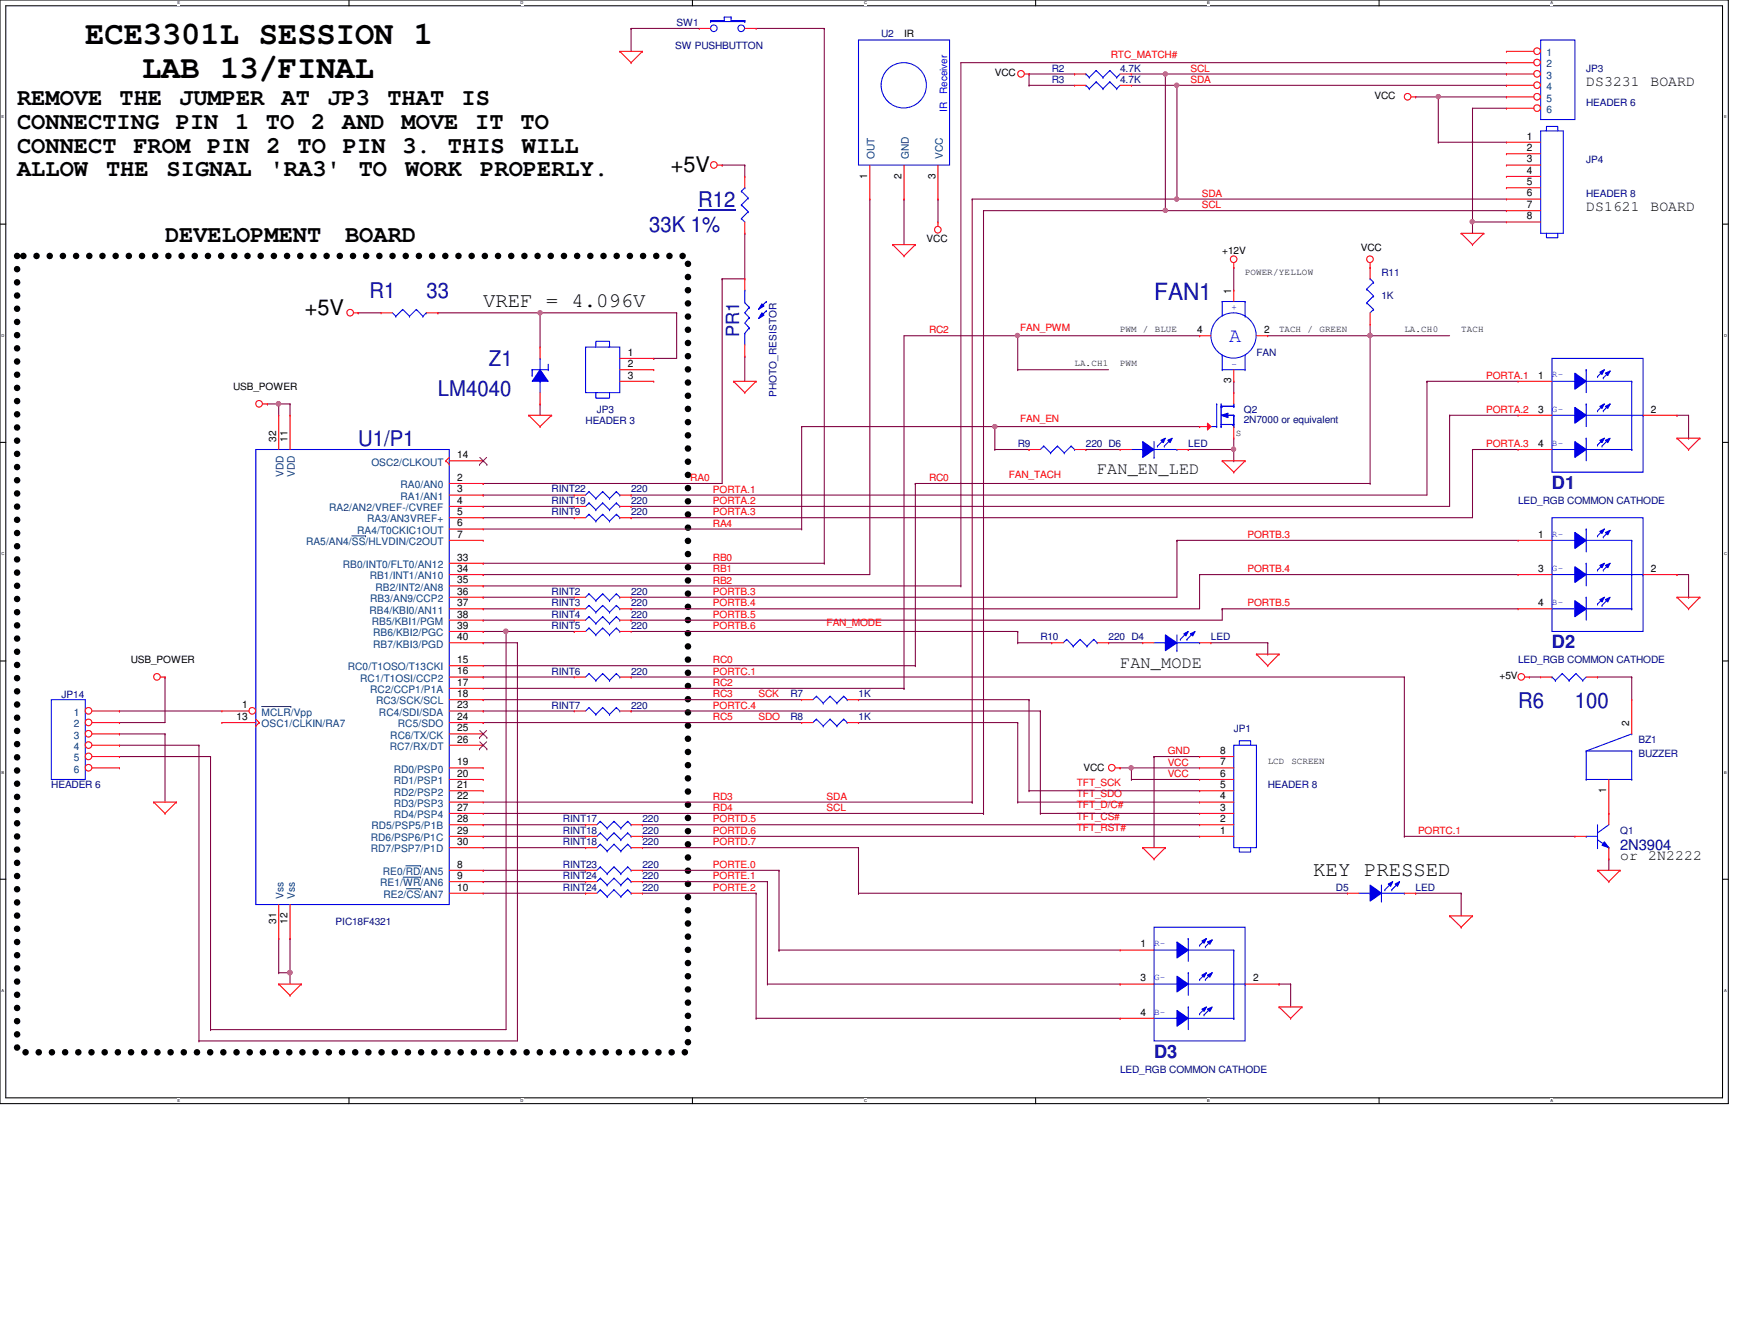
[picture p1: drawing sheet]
<svg xmlns="http://www.w3.org/2000/svg" width="279mm" height="216mm" viewBox="0 0 279 216" stroke-linecap="round" stroke-linejoin="round" font-family="sans-serif">
<defs><g id="words">
<g font-size="5.2">
<text x="13.7" y="7.1">ECE3301L SESSION 1</text>
<text x="22.9" y="12.6">LAB 13/FINAL</text>
</g>
<g font-size="3.8">
<text x="2.8" y="16.9">REMOVE</text>
<text x="19.2" y="16.9">THE</text>
<text x="28.8" y="16.9">JUMPER</text>
<text x="45.3" y="16.9">AT</text>
<text x="52.7" y="16.9">JP3</text>
<text x="62.3" y="16.9">THAT</text>
<text x="74.3" y="16.9">IS</text>
<text x="2.8" y="20.7">CONNECTING PIN 1 TO</text>
<text x="50" y="20.7">2</text>
<text x="55" y="20.7">AND</text>
<text x="64.6" y="20.7">MOVE</text>
<text x="76.5" y="20.7">IT</text>
<text x="83.7" y="20.7">TO</text>
<text x="2.8" y="24.6">CONNECT</text>
<text x="2.8" y="28.4">ALLOW</text>
<text x="17.1" y="28.4">THE</text>
<text x="21.5" y="24.6">FROM PIN</text>
<text x="26.8" y="28.4">SIGNAL</text>
<text x="42.9" y="24.6">2</text>
<text x="43.4" y="28.4">'RA3'</text>
<text x="47.9" y="24.6">TO</text>
<text x="55.2" y="24.6">PIN</text>
<text x="57.7" y="28.4">TO</text>
<text x="64.7" y="24.6">3.</text>
<text x="65.2" y="28.4">WORK</text>
<text x="72.1" y="24.6">THIS</text>
<text x="77.3" y="28.4">PROPERLY.</text>
<text x="83.9" y="24.6">WILL</text>
<text x="26.5" y="38.9">DEVELOPMENT</text>
<text x="55.5" y="38.9">BOARD</text>
</g>
<text font-size="3.8" fill="#000080" x="185.6" y="48.2">FAN1</text>
<g font-size="3.5">
<text x="107.9" y="27.6">+5V</text>
<text x="49" y="50.7">+5V</text>
</g>
<g font-size="3.5" fill="#000080">
<text x="112.3" y="33.3">R12</text>
<text x="104.4" y="37.3">33K 1%</text>
<text x="59.4" y="47.9">R1</text>
<text x="68.6" y="47.9">33</text>
<text x="78.7" y="58.9">Z1</text>
<text x="70.4" y="63.6">LM4040</text>
<text x="57.6" y="71.7">U1/P1</text>
<text x="244.2" y="113.7">R6</text>
<text x="253.3" y="113.7">100</text>
</g>
<g font-size="3.3">
<text x="77.7" y="49.3">VREF = 4.096V</text>
<text x="211.2" y="140.8">KEY PRESSED</text>
</g>
<text font-size="3.3" fill="#00f" x="197.7" y="55">A</text>
<g font-size="2.9" fill="#000080">
<text x="118.9" y="54.1" transform="rotate(-90 118.9 54.1)">PR1</text>
<text x="249.6" y="78.6">D1</text>
<text x="249.6" y="104.2">D2</text>
<text x="185.6" y="170.1">D3</text>
</g>
<g font-size="2.7">
<text x="176.5" y="76.2">FAN_EN_LED</text>
<text x="180.2" y="107.3">FAN_MODE</text>
</g>
<g font-size="2.4">
<text x="255.1" y="13.8">DS3231</text>
<text x="265.5" y="13.8">BOARD</text>
<text x="255.1" y="33.9">DS1621</text>
<text x="265.5" y="33.9">BOARD</text>
<text x="260.6" y="138.2">or</text>
<text x="265.1" y="138.2">2N2222</text>
</g>
<text font-size="2.4" fill="#000080" x="260.6" y="136.7">2N3904</text>
<g font-size="1.7" fill="#004080">
<text x="248.8" y="9">1</text>
<text x="248.8" y="10.8">2</text>
<text x="248.8" y="12.7">3</text>
<text x="248.8" y="14.5">4</text>
<text x="248.8" y="16.3">5</text>
<text x="248.8" y="18.2">6</text>
<text x="140.7" y="25.6" transform="rotate(-90 140.7 25.6)">OUT</text>
<text x="146.2" y="25.6" transform="rotate(-90 146.2 25.6)">GND</text>
<text x="151.6" y="25.6" transform="rotate(-90 151.6 25.6)">VCC</text>
<text x="45.6" y="76.7" transform="rotate(-90 45.6 76.7)">VDD</text>
<text x="47.4" y="76.7" transform="rotate(-90 47.4 76.7)">VDD</text>
<text x="59.7" y="74.8">OSC2/CLKOUT</text>
<text x="53" y="82.2">RA2/AN2/VREF-/CVREF</text>
<text x="59.1" y="84">RA3/AN3VREF+</text>
<text x="64.4" y="78.5">RA0/AN0</text>
<text x="64.4" y="80.3">RA1/AN1</text>
<text x="49.2" y="87.6">RA5/AN4/SS/HLVDIN/C2OUT</text>
<text x="57.4" y="85.8">RA4/T0CKIC1OUT</text>
<text x="55.2" y="91.3">RB0/INT0/FLT0/AN12</text>
<text x="59.5" y="93.1">RB1/INT1/AN10</text>
<text x="60.4" y="95">RB2/INT2/AN8</text>
<text x="59.4" y="98.6">RB4/KBI0/AN11</text>
<text x="59.6" y="96.8">RB3/AN9/CCP2</text>
<text x="59.8" y="100.5">RB5/KBI1/PGM</text>
<text x="56" y="107.8">RC0/T1OSO/T13CKI</text>
<text x="60" y="102.3">RB6/KBI2/PGC</text>
<text x="60" y="104.1">RB7/KBI3/PGD</text>
<text x="58" y="109.6">RC1/T1OSI/CCP2</text>
<text x="59.6" y="111.4">RC2/CCP1/P1A</text>
<text x="60.5" y="113.2">RC3/SCK/SCL</text>
<text x="11.9" y="115.1">1</text>
<text x="11.9" y="116.9">2</text>
<text x="11.9" y="118.7">3</text>
<text x="42.1" y="115.1">MCLR/Vpp</text>
<text x="42.1" y="116.9">OSC1/CLKIN/RA7</text>
<text x="61" y="115.1">RC4/SDI/SDA</text>
<text x="62.8" y="118.7">RC6/TX/CK</text>
<text x="64" y="116.9">RC5/SDO</text>
<text x="11.9" y="120.6">4</text>
<text x="11.9" y="122.4">5</text>
<text x="11.9" y="124.2">6</text>
<text x="62.7" y="120.6">RC7/RX/DT</text>
<text x="63.3" y="124.2">RD0/PSP0</text>
<text x="63.3" y="126.1">RD1/PSP1</text>
<text x="63.3" y="127.9">RD2/PSP2</text>
<text x="63.3" y="129.7">RD3/PSP3</text>
<text x="63.3" y="131.5">RD4/PSP4</text>
<text x="59.6" y="135.2">RD6/PSP6/P1C</text>
<text x="59.6" y="137">RD7/PSP7/P1D</text>
<text x="59.7" y="133.3">RD5/PSP5/P1B</text>
<text x="61.2" y="142.5">RE1/WR/AN6</text>
<text x="61.6" y="140.7">RE0/RD/AN5</text>
<text x="45.6" y="144.5" transform="rotate(-90 45.6 144.5)">Vss</text>
<text x="47.4" y="144.5" transform="rotate(-90 47.4 144.5)">Vss</text>
<text x="61.7" y="144.4">RE2/CS/AN7</text>
</g>
<g font-size="1.7">
<text x="245.6" y="22.4">1</text>
<text x="139.5" y="28.7" transform="rotate(-90 139.5 28.7)">1</text>
<text x="145" y="28.7" transform="rotate(-90 145 28.7)">2</text>
<text x="150.5" y="28.7" transform="rotate(-90 150.5 28.7)">3</text>
<text x="245.6" y="24.3">2</text>
<text x="245.6" y="26.1">3</text>
<text x="245.6" y="27.9">4</text>
<text x="245.6" y="29.8">5</text>
<text x="245.6" y="31.6">6</text>
<text x="245.6" y="33.4">7</text>
<text x="245.6" y="35.3">8</text>
<text x="198" y="47.2" transform="rotate(-90 198 47.2)">1</text>
<text x="192.6" y="53.6">4</text>
<text x="203.4" y="53.6">2</text>
<text x="101" y="57.2">1</text>
<text x="101" y="59">2</text>
<text x="101" y="60.9">3</text>
<text x="198" y="61.6" transform="rotate(-90 198 61.6)">3</text>
<text x="247.4" y="60.9">1</text>
<text x="44.4" y="71" transform="rotate(-90 44.4 71)">32</text>
<text x="46.2" y="71" transform="rotate(-90 46.2 71)">11</text>
<text x="247.4" y="66.3">3</text>
<text x="247.4" y="71.8">4</text>
<text x="265.6" y="66.3">2</text>
<text x="73.5" y="77.3">2</text>
<text x="73.5" y="73.7">14</text>
<text x="73.5" y="79.2">3</text>
<text x="73.5" y="81">4</text>
<text x="73.5" y="82.8">5</text>
<text x="73.5" y="84.6">6</text>
<text x="73.5" y="86.4">7</text>
<text x="247.4" y="86.4">1</text>
<text x="73.5" y="90.1">33</text>
<text x="73.5" y="91.9">34</text>
<text x="73.5" y="93.8">35</text>
<text x="73.5" y="95.6">36</text>
<text x="247.4" y="91.9">3</text>
<text x="265.6" y="91.9">2</text>
<text x="73.5" y="97.5">37</text>
<text x="73.5" y="99.3">38</text>
<text x="73.5" y="101.1">39</text>
<text x="247.4" y="97.5">4</text>
<text x="73.5" y="102.9">40</text>
<text x="73.5" y="106.6">15</text>
<text x="38.9" y="113.9">1</text>
<text x="73.5" y="113.9">23</text>
<text x="73.5" y="112.1">18</text>
<text x="73.5" y="110.2">17</text>
<text x="73.5" y="108.4">16</text>
<text x="38" y="115.7">13</text>
<text x="73.5" y="119.4">26</text>
<text x="73.5" y="117.6">25</text>
<text x="73.5" y="115.7">24</text>
<text x="262" y="116.7" transform="rotate(-90 262 116.7)">2</text>
<text x="73.5" y="123">19</text>
<text x="73.5" y="124.9">20</text>
<text x="196.3" y="124.9">6</text>
<text x="196.3" y="123">7</text>
<text x="196.3" y="121.2">8</text>
<text x="73.5" y="126.7">21</text>
<text x="73.5" y="128.5">22</text>
<text x="73.5" y="130.3">27</text>
<text x="196.3" y="130.3">3</text>
<text x="196.3" y="128.5">4</text>
<text x="196.3" y="126.7">5</text>
<text x="258.4" y="127.5" transform="rotate(-90 258.4 127.5)">1</text>
<text x="73.5" y="132.2">28</text>
<text x="73.5" y="134">29</text>
<text x="73.5" y="135.8">30</text>
<text x="196.3" y="134">1</text>
<text x="196.3" y="132.2">2</text>
<text x="73.5" y="139.5">8</text>
<text x="73.5" y="141.3">9</text>
<text x="73.5" y="143.2">10</text>
<text x="44.4" y="148.5" transform="rotate(-90 44.4 148.5)">31</text>
<text x="46.2" y="148.5" transform="rotate(-90 46.2 148.5)">12</text>
<text x="183.4" y="152.3">1</text>
<text x="183.4" y="157.8">3</text>
<text x="201.5" y="157.8">2</text>
<text x="183.4" y="163.3">4</text>
</g>
<g font-size="1.6" fill="#000080">
<text x="108.8" y="4.2">SW1</text>
<text x="108.6" y="7.9">SW PUSHBUTTON</text>
<text x="141.7" y="6">U2</text>
<text x="169.2" y="11.5">R2</text>
<text x="180.2" y="11.5">4.7K</text>
<text x="255.1" y="11.5">JP3</text>
<text x="169.2" y="13.3">R3</text>
<text x="180.2" y="13.3">4.7K</text>
<text x="255.1" y="17">HEADER 6</text>
<text x="255.1" y="26.2">JP4</text>
<text x="255.1" y="31.6">HEADER 8</text>
<text x="222.2" y="44.4">R11</text>
<text x="222.2" y="48.1">1K</text>
<text x="202.1" y="57.2">FAN</text>
<text x="124.9" y="63.8" transform="rotate(-90 124.9 63.8)">PHOTO_RESISTOR</text>
<text x="94.2" y="68.2">HEADER 3</text>
<text x="96" y="66.4">JP3</text>
<text x="163.7" y="71.9">R9</text>
<text x="174.7" y="71.9">220 D6</text>
<text x="191.1" y="71.9">LED</text>
<text x="200.1" y="66.4">Q2</text>
<text x="200.1" y="68">2N7000 or equivalent</text>
<text x="88.7" y="81">RINT19</text>
<text x="88.7" y="82.8">RINT9</text>
<text x="88.7" y="79.2">RINT22</text>
<text x="101.5" y="82.8">220</text>
<text x="101.5" y="81">220</text>
<text x="101.5" y="79.2">220</text>
<text x="244.2" y="81">LED_RGB COMMON CATHODE</text>
<text x="88.7" y="95.6">RINT2</text>
<text x="101.5" y="95.6">220</text>
<text x="88.7" y="99.3">RINT4</text>
<text x="88.7" y="97.5">RINT3</text>
<text x="88.7" y="101.1">RINT5</text>
<text x="101.5" y="99.3">220</text>
<text x="101.5" y="97.5">220</text>
<text x="101.5" y="101.1">220</text>
<text x="167.3" y="103">R10</text>
<text x="178.3" y="103">220 D4</text>
<text x="194.8" y="103">LED</text>
<text x="244.2" y="106.6">LED_RGB COMMON CATHODE</text>
<text x="9.9" y="112.3">JP14</text>
<text x="88.7" y="113.9">RINT7</text>
<text x="88.7" y="108.5">RINT6</text>
<text x="101.5" y="113.9">220</text>
<text x="101.5" y="108.5">220</text>
<text x="127.1" y="112.1">R7</text>
<text x="138.1" y="112.1">1K</text>
<text x="127.1" y="115.7">R8</text>
<text x="138.1" y="115.7">1K</text>
<text x="198.5" y="117.6">JP1</text>
<text x="263.6" y="119.4">BZ1</text>
<text x="263.6" y="121.6">BUZZER</text>
<text x="8.3" y="126.7">HEADER 6</text>
<text x="203.9" y="126.7">HEADER 8</text>
<text x="90.6" y="135.9">RINT18</text>
<text x="90.6" y="134">RINT18</text>
<text x="90.6" y="132.2">RINT17</text>
<text x="103.3" y="135.9">220</text>
<text x="103.3" y="134">220</text>
<text x="103.3" y="132.2">220</text>
<text x="260.6" y="134">Q1</text>
<text x="90.6" y="143.2">RINT24</text>
<text x="90.6" y="139.5">RINT23</text>
<text x="90.6" y="141.4">RINT24</text>
<text x="103.3" y="143.2">220</text>
<text x="103.3" y="139.5">220</text>
<text x="103.3" y="141.4">220</text>
<text x="214.9" y="143.2">D5</text>
<text x="227.7" y="143.2">LED</text>
<text x="54" y="148.7">PIC18F4321</text>
<text x="180.2" y="172.5">LED_RGB COMMON CATHODE</text>
</g>
<g font-size="1.6">
<text x="145.4" y="6">IR</text>
<text x="160" y="12.2">VCC</text>
<text x="221.1" y="15.9">VCC</text>
<text x="149.1" y="38.9">VCC</text>
<text x="196.6" y="40.8">+12V</text>
<text x="218.9" y="40.4">VCC</text>
<text x="37.5" y="62.7">USB_POWER</text>
<text x="21" y="106.6">USB_POWER</text>
<text x="241.2" y="109.2">+5V</text>
<text x="174.3" y="124">VCC</text>
</g>
<g font-size="1.6" fill="#f00">
<text x="178.7" y="9.3">RTC_MATCH#</text>
<text x="191.5" y="11.5">SCL</text>
<text x="191.5" y="13.3">SDA</text>
<text x="193.3" y="33.5">SCL</text>
<text x="193.3" y="31.6">SDA</text>
<text x="149.4" y="53.6">RC2</text>
<text x="164.1" y="53.2">FAN_PWM</text>
<text x="239.1" y="60.9">PORTA.1</text>
<text x="164.1" y="67.8">FAN_EN</text>
<text x="239.1" y="66.4">PORTA.2</text>
<text x="239.1" y="71.9">PORTA.3</text>
<text x="111" y="77.3">RA0</text>
<text x="149.4" y="77.3">RC0</text>
<text x="162.3" y="76.9">FAN_TACH</text>
<text x="114.7" y="82.8">PORTA.3</text>
<text x="114.7" y="81">PORTA.2</text>
<text x="114.7" y="79.2">PORTA.1</text>
<text x="114.7" y="84.7">RA4</text>
<text x="200.7" y="86.5">PORTB.3</text>
<text x="114.7" y="95.6">PORTB.3</text>
<text x="114.7" y="92">RB1</text>
<text x="114.7" y="90.2">RB0</text>
<text x="114.7" y="93.8">RB2</text>
<text x="200.7" y="92">PORTB.4</text>
<text x="114.7" y="99.3">PORTB.5</text>
<text x="114.7" y="97.5">PORTB.4</text>
<text x="114.7" y="101.1">PORTB.6</text>
<text x="133" y="100.7">FAN_MODE</text>
<text x="200.7" y="97.5">PORTB.5</text>
<text x="114.7" y="106.6">RC0</text>
<text x="114.7" y="113.9">PORTC.4</text>
<text x="114.7" y="108.5">PORTC.1</text>
<text x="114.7" y="110.3">RC2</text>
<text x="114.7" y="112.1">RC3</text>
<text x="122" y="112.1">SCK</text>
<text x="114.7" y="115.8">RC5</text>
<text x="122" y="115.8">SDO</text>
<text x="187.8" y="121.2">GND</text>
<text x="187.8" y="123.1">VCC</text>
<text x="187.8" y="124.9">VCC</text>
<text x="114.7" y="128.6">RD3</text>
<text x="114.7" y="130.4">RD4</text>
<text x="133" y="128.6">SDA</text>
<text x="133" y="130.4">SCL</text>
<text x="173.2" y="131.8">TFT_CS#</text>
<text x="173.2" y="128.1">TFT_SDO</text>
<text x="173.2" y="126.3">TFT_SCK</text>
<text x="173.2" y="130">TFT_D/C#</text>
<text x="114.7" y="132.2">PORTD.5</text>
<text x="114.7" y="134.1">PORTD.6</text>
<text x="114.7" y="135.9">PORTD.7</text>
<text x="173.2" y="133.6">TFT_RST#</text>
<text x="228.1" y="134.1">PORTC.1</text>
<text x="114.7" y="139.5">PORTE.0</text>
<text x="114.7" y="143.2">PORTE.2</text>
<text x="114.7" y="141.4">PORTE.1</text>
</g>
<g font-size="1.6" fill="#00f">
<text x="152.4" y="17.9" transform="rotate(-90 152.4 17.9)">IR</text>
<text x="152.4" y="15.1" transform="rotate(-90 152.4 15.1)">Receiver</text>
</g>
<g font-size="1.5">
<text x="200.3" y="44.2">POWER/YELLOW</text>
<text x="180.2" y="53.4">PWM / BLUE</text>
<text x="205.7" y="53.4">TACH /</text>
<text x="212.3" y="53.4">GREEN</text>
<text x="225.9" y="53.4">LA.CH0</text>
<text x="235" y="53.4">TACH</text>
<text x="172.8" y="58.8">LA.CH1</text>
<text x="180.2" y="58.8">PWM</text>
<text x="198.8" y="70">S</text>
<text x="203.9" y="122.9">LCD</text>
<text x="207.7" y="122.9">SCREEN</text>
</g>
<g font-size="1.5" fill="#00f">
<text x="198.1" y="49.9">+</text>
<text x="198.1" y="59.1">-</text>
<text x="249.6" y="60.7">R-</text>
<text x="249.6" y="66.2">G-</text>
<text x="249.6" y="71.7">B-</text>
<text x="249.6" y="86.3">R-</text>
<text x="249.6" y="91.8">G-</text>
<text x="249.6" y="97.2">B-</text>
<text x="185.6" y="152.1">R-</text>
<text x="185.6" y="157.6">G-</text>
<text x="185.6" y="163.1">B-</text>
</g>
<g font-size=".6">
<text x="28.5" y=".7">E</text>
<text x="83.7" y=".7">D</text>
<text x="139" y=".7">C</text>
<text x="194.2" y=".7">B</text>
<text x="249.4" y=".7">A</text>
<text x=".3" y="19">E</text>
<text x="277.3" y="19">E</text>
<text x=".3" y="54.1">D</text>
<text x="277.3" y="54.1">D</text>
<text x=".3" y="89.2">C</text>
<text x="277.3" y="89.2">C</text>
<text x=".3" y="124.4">B</text>
<text x="277.3" y="124.4">B</text>
<text x=".3" y="159.5">A</text>
<text x="277.3" y="159.5">A</text>
<text x="28.5" y="177.2">E</text>
<text x="83.7" y="177.2">D</text>
<text x="139" y="177.2">C</text>
<text x="194.2" y="177.2">B</text>
<text x="249.4" y="177.2">A</text>
</g>
</g></defs>
<path d="M0 0h278v177.4h-278zM.9 .9h276.2v175.6h-276.2z" fill="none" stroke="#000" stroke-width=".17"/>
<g fill="#fff">
<path d="M28.5 .1h.5v.7h-.5z"/>
<path d="M28.5 176.6h.5v.7h-.5z"/>
</g>
<path d="M56.1 0v.9M56.1 176.5v.9" fill="none" stroke="#000" stroke-width=".17"/>
<g fill="#fff">
<path d="M83.7 .1h.5v.7h-.5z"/>
<path d="M83.7 176.6h.5v.7h-.5z"/>
</g>
<path d="M111.4 0v.9M111.4 176.5v.9" fill="none" stroke="#000" stroke-width=".17"/>
<g fill="#fff">
<path d="M139 .1h.4v.7h-.4z"/>
<path d="M139 176.6h.4v.7h-.4z"/>
</g>
<path d="M166.6 0v.9M166.6 176.5v.9" fill="none" stroke="#000" stroke-width=".17"/>
<g fill="#fff">
<path d="M194.2 .1h.4v.7h-.4z"/>
<path d="M194.2 176.6h.4v.7h-.4z"/>
</g>
<path d="M221.8 0v.9M221.8 176.5v.9" fill="none" stroke="#000" stroke-width=".17"/>
<g fill="#fff">
<path d="M249.4 .1h.4v.7h-.4z"/>
<path d="M249.4 176.6h.4v.7h-.4z"/>
<path d="M.3 18.5h.4v.7h-.4z"/>
<path d="M277.3 18.5h.4v.7h-.4z"/>
<path d="M.3 53.6h.4v.7h-.4z"/>
<path d="M277.3 53.6h.5v.7h-.5z"/>
</g>
<path d="M0 36h.9M277.1 36h.9" fill="none" stroke="#000" stroke-width=".17"/>
<g fill="#fff">
<path d="M.3 88.6h.4v.8h-.4z"/>
<path d="M277.3 88.6h.5v.8h-.5z"/>
</g>
<path d="M0 71.1h.9M277.1 71.1h.9" fill="none" stroke="#000" stroke-width=".17"/>
<g fill="#fff">
<path d="M.3 123.8h.4v.7h-.4z"/>
<path d="M277.3 123.8h.4v.7h-.4z"/>
</g>
<path d="M0 106.3h.9M277.1 106.3h.9" fill="none" stroke="#000" stroke-width=".17"/>
<g fill="#fff">
<path d="M.3 158.9h.3v.7h-.3z"/>
<path d="M277.3 158.9h.4v.7h-.4z"/>
</g>
<path d="M0 141.4h.9M277.1 141.4h.9" fill="none" stroke="#000" stroke-width=".17"/>
<path d="M2.8 41.1h107.9v128.1h-107.9z" fill="none" stroke="#000" stroke-width="1.1" stroke-dasharray="0 2.1"/>
<path d="M145.4 54h18.3M163.7 54h.1M198.5 43h.1M198.5 43v3.7M203.9 54h16.5M220.4 54h.1" fill="none" stroke="#800040" stroke-width=".17"/>
<circle cx="220.4" cy="53.9" r=".36" fill="#f0f"/>
<circle cx="220.4" cy="53.9" r=".36" fill="none" stroke="#f0f" stroke-width=".17"/>
<path d="M236.9 35.7h.1M236.9 35.7v1.8M236.9 35.7h5.4M220.4 54h.1M220.4 52.2v1.8M128.9 68.6h31.1M160 68.6h.1M198.5 61.3h.1M198.5 61.3v1.8" fill="none" stroke="#800040" stroke-width=".17"/>
<circle cx="160" cy="68.6" r=".34" fill="#f0f"/>
<circle cx="160" cy="68.6" r=".34" fill="none" stroke="#f0f" stroke-width=".17"/>
<path d="M227.7 15.6h.1M227.7 15.6h3.7" fill="none" stroke="#800040" stroke-width=".17"/>
<circle cx="231.3" cy="15.5" r=".34" fill="#f0f"/>
<circle cx="231.3" cy="15.5" r=".34" fill="none" stroke="#f0f" stroke-width=".17"/>
<path d="M236.9 17.4v18.3M236.9 35.7h.1" fill="none" stroke="#800040" stroke-width=".17"/>
<circle cx="236.8" cy="35.6" r=".34" fill="#f0f"/>
<circle cx="236.8" cy="35.6" r=".34" fill="none" stroke="#f0f" stroke-width=".17"/>
<path d="M187.5 33.9h.1M187.5 33.9h54.8" fill="none" stroke="#800040" stroke-width=".17"/>
<circle cx="187.4" cy="33.8" r=".34" fill="#f0f"/>
<circle cx="187.4" cy="33.8" r=".34" fill="none" stroke="#f0f" stroke-width=".17"/>
<path d="M231.4 15.6h.1M231.4 15.6v7.3M236.9 17.4h.1M236.9 17.4h5.4M189.3 32h.1M189.3 32h53M231.4 22.9h.1M231.4 22.9h10.9" fill="none" stroke="#800040" stroke-width=".17"/>
<circle cx="189.3" cy="32" r=".34" fill="#f0f"/>
<circle cx="189.3" cy="32" r=".34" fill="none" stroke="#f0f" stroke-width=".17"/>
<g fill="none" stroke="#800040" stroke-width=".17">
<path d="M165.5 13.7h.1M165.5 11.9h.1M165.5 13.7h7.3M165.5 11.9h7.3M165.5 11.9v1.8M172.8 11.9h.1M182 13.7h7.3M182 11.9h60.3M187.5 11.9h.1M187.5 11.9v22M189.3 13.7h.1M189.3 13.7v18.3"/>
<path d="M231.4 15.6h10.9M242.3 15.6h.1M242.3 11.9h.1M156.4 32v96.9M158.2 33.9h.1M158.2 33.9h29.3M158.2 33.9v96.9M187.5 33.9h.1M189.3 32h.1M156.4 128.9h.1M158.2 130.8h.1"/>
</g>
<circle cx="187.4" cy="11.9" r=".34" fill="#f0f"/>
<circle cx="187.4" cy="11.9" r=".34" fill="none" stroke="#f0f" stroke-width=".17"/>
<path d="M189.3 13.7h53M242.3 13.7h.1M156.4 32h.1M156.4 32h32.9M77.7 128.9h78.7M156.4 128.9h.1" fill="none" stroke="#800040" stroke-width=".17"/>
<circle cx="189.3" cy="13.7" r=".34" fill="#f0f"/>
<circle cx="189.3" cy="13.7" r=".34" fill="none" stroke="#f0f" stroke-width=".17"/>
<g fill="none" stroke="#800040" stroke-width=".17">
<path d="M77.7 79.6h.1M77.7 79.6h14.7M101.5 79.6h.1M229.5 61.3h.1M229.5 61.3v18.3h-128M269.7 66.8h.1M269.7 66.8h1.9v3.6M271.6 70.4h.1M77.7 81.4h.1M77.7 81.4h14.7M101.5 83.2h.1M101.5 81.4h.1"/>
<path d="M101.5 83.2h135.4M101.5 81.4h131.7M193 92.4h.1M193 92.4h51.2M101.5 114.3h.1M101.5 114.3h65.8M225.9 108.8h.1M225.9 108.8v25.7M246 108.8h.1M246 108.8h1.8M257 108.8h.1M257 108.8h5.5"/>
<path d="M262.5 108.8h.1M262.5 108.8v3.7M77.7 130.8h80.5M103.3 132.6h.1M103.3 132.6h89.7M158.2 130.8h.1M180.2 123.4h.1M180.2 123.4h1.8M225.9 134.5h.1M225.9 134.5h27.4M258.8 138.1h.1M258.8 138.1v1.8"/>
</g>
<circle cx="181.9" cy="123.4" r=".34" fill="#f0f"/>
<circle cx="181.9" cy="123.4" r=".34" fill="none" stroke="#f0f" stroke-width=".17"/>
<g fill="none" stroke="#800040" stroke-width=".17">
<path d="M43 64.9h.1M43 64.9h1.8M233.2 66.8h.1M233.2 66.8h11M233.2 66.8v14.6M236.9 72.3h.1M236.9 72.3v10.9M236.9 72.3h7.3M101.5 99.7h.1M101.5 96h.1M101.5 99.7h95.1M189.3 86.9h.1"/>
<path d="M189.3 86.9h54.9M189.3 86.9v9.1h-87.8M77.7 112.5h.1M77.7 114.3h.1M77.7 116.2h.1M77.7 112.5h51.2M77.7 116.2h51.2M77.7 114.3h14.7M138.1 112.5h.1M138.1 116.2h.1M138.1 112.5h27.4M138.1 116.2h25.6"/>
<path d="M163.7 116.2h.1M163.7 116.2v12.7M165.5 112.5h.1M165.5 112.5v14.6M167.3 114.3h.1M167.3 114.3v16.5M77.7 132.6h.1M77.7 132.6h16.5M103.3 134.5h.1M103.3 134.5h89.7M163.7 128.9h.1M163.7 128.9h29.3"/>
<path d="M165.5 127.1h.1M165.5 127.1h27.5M167.3 130.8h.1M167.3 130.8h25.7M182 123.4h.1M182 125.3h.1M182 123.4v1.9M182 123.4h11M182 125.3h11M185.6 121.6h.1M185.6 121.6h7.4M185.6 121.6v14.7"/>
</g>
<circle cx="44.8" cy="64.9" r=".35" fill="#f0f"/>
<circle cx="44.8" cy="64.9" r=".35" fill="none" stroke="#f0f" stroke-width=".17"/>
<path d="M46.7 150.9h.1M46.7 150.9v5.5" fill="none" stroke="#800040" stroke-width=".17"/>
<circle cx="46.6" cy="156.4" r=".37" fill="#f0f"/>
<circle cx="46.6" cy="156.4" r=".37" fill="none" stroke="#f0f" stroke-width=".17"/>
<g fill="none" stroke="#800040" stroke-width=".17">
<path d="M57.6 50.3h.1M57.6 50.3h3.7M70.4 50.3h.1M70.4 50.3h38.4M86.9 50.3h.1M86.9 50.3v5.5M105.2 57.6h.1M108.8 50.3h.1M108.8 50.3v7.3h-3.6M44.8 64.9h.1M44.8 64.9h1.9M44.8 64.9v1.9"/>
<path d="M46.7 64.9h.1M46.7 64.9v1.9M86.9 64.9h.1M86.9 64.9v1.9M147.2 77.7h.1M147.2 77.7v29.3M147.2 77.7h73.2M77.7 92.4h.1M77.7 97.9h.1M77.7 96h.1M77.7 92.4h62.2M77.7 97.9h14.7"/>
<path d="M77.7 96h14.7M19.2 116.2h.1M19.2 119.8h.1M19.2 114.3h.1M19.2 118h.1M19.2 119.8h12.8M19.2 114.3h16.5M19.2 118h7.3M26.5 108.8h.1M26.5 118h.1M26.5 108.8v7.4h-7.3M26.5 118v10.9"/>
<path d="M32 119.8h.1M32 119.8v47.5M77.7 103.3h.1M77.7 108.8h.1M77.7 101.5h.1M77.7 103.3h5.5M77.7 107h69.5M77.7 108.8h14.7M77.7 101.5h3.7M83.2 103.3h.1M83.2 103.3v64h-51.2M147.2 107h.1"/>
<path d="M19.2 121.6h.1M19.2 121.6h14.7M33.9 121.6h.1M33.9 121.6v43.9M77.7 134.5h.1M77.7 134.5h16.5M44.8 156.4h.1M44.8 150.9h.1M44.8 156.4h1.9M44.8 150.9v5.5M46.7 156.4h.1M46.7 156.4v1.8"/>
<path d="M32 167.3h.1M33.9 165.5h.1M33.9 165.5h47.5"/>
</g>
<circle cx="86.9" cy="50.3" r=".34" fill="#f0f"/>
<circle cx="86.9" cy="50.3" r=".34" fill="none" stroke="#f0f" stroke-width=".17"/>
<path d="M198.5 72.3h.1M198.5 70.4v1.9M81.4 101.5h.1M81.4 101.5v64M101.5 108.8h.1M101.5 108.8h124.4" fill="none" stroke="#800040" stroke-width=".17"/>
<circle cx="81.3" cy="101.5" r=".35" fill="#f0f"/>
<circle cx="81.3" cy="101.5" r=".35" fill="none" stroke="#f0f" stroke-width=".17"/>
<path d="M145.4 54v56.7M128.9 68.6h.1M128.9 68.6v16.4M191.1 72.3h.1M191.1 72.3h7.4M77.7 99.7h.1M77.7 99.7h14.7M77.7 85h51.2M128.9 85h.1M77.7 110.7h67.7M145.4 110.7h.1" fill="none" stroke="#800040" stroke-width=".17"/>
<circle cx="198.4" cy="72.2" r=".34" fill="#f0f"/>
<circle cx="198.4" cy="72.2" r=".34" fill="none" stroke="#f0f" stroke-width=".17"/>
<g fill="none" stroke="#800040" stroke-width=".17">
<path d="M139.9 32h.1M139.9 32v60.4M145.4 32h.1M145.4 32v7.3M150.9 32h.1M150.9 32v3.7M163.7 59.4h.1M163.7 59.4h14.6M163.7 54h29.3M193 54h.1M160 72.3h.1M160 72.3h5.5"/>
<path d="M165.5 72.3h.1M174.7 72.3h.1M174.7 72.3h5.5M193 68.6h.1M193 68.6h-33v3.7M198.5 74.1h.1M198.5 72.3v1.8M229.5 61.3h.1M229.5 61.3h14.7M77.7 83.2h14.7M92.4 83.2h.1M101.5 97.9h.1"/>
<path d="M193 92.4h.1M193 92.4v5.5h-91.5M196.6 97.9h.1M196.6 97.9v1.8M196.6 97.9h47.6M269.7 92.4h.1M269.7 92.4h1.9v3.6M271.6 96h.1M77.7 139.9h.1M77.7 139.9h16.5M77.7 136.3h16.5M94.2 136.3h.1"/>
<path d="M103.3 139.9h22M103.3 136.3h34.8M125.3 139.9h.1M125.3 139.9v12.8M138.1 136.3h.1M138.1 136.3v7.3M77.7 141.7h.1M77.7 141.7h16.5M77.7 143.6h16.5M94.2 143.6h.1M103.3 141.7h20.1M103.3 143.6h18.3"/>
<path d="M121.6 143.6h.1M121.6 143.6v20.1M123.4 158.2h.1M123.4 141.7h.1M123.4 158.2h56.8M123.4 141.7v16.5M125.3 152.7h.1M125.3 152.7h54.9M138.1 143.6h.1M138.1 143.6h78.6M180.2 158.2h.1M205.7 158.2h.1"/>
<path d="M205.7 158.2h1.9M207.6 158.2h.1M207.6 158.2v3.7M227.7 143.6h.1M227.7 143.6h7.3M235 143.6h.1M235 143.6v3.6M121.6 163.7h.1M121.6 163.7h58.6M180.2 163.7h.1"/>
</g>
<circle cx="163.7" cy="53.9" r=".34" fill="#f0f"/>
<circle cx="163.7" cy="53.9" r=".34" fill="none" stroke="#f0f" stroke-width=".17"/>
<g fill="none" stroke="#800040" stroke-width=".17">
<path d="M101.5 4.6h.1M101.5 4.6h11M101.5 4.6v3.7M121.6 4.6h11M132.6 4.6h.1M132.6 4.6v86M242.3 10.1h.1M242.3 10.1h-87.7v84.1M116.2 26.5h.1M116.2 26.5h3.6M119.8 37.5h.1M119.8 26.5h.1"/>
<path d="M119.8 26.5v1.9M119.8 37.5v7.3h-3.6M116.2 44.8h.1M116.2 44.8v32.9h-38.5M119.8 57.3h.1M119.8 57.3v4M163.7 54h.1M163.7 54v5.4M220.4 54h.1M220.4 54h12.8M220.4 54v23.7M77.7 77.7h.1"/>
<path d="M220.4 77.7h.1M77.7 90.6h.1M77.7 94.2h.1M77.7 90.6h54.9M77.7 94.2h76.9M132.6 90.6h.1M154.6 94.2h.1M81.4 101.5h11M92.4 101.5h.1M101.5 101.5h62.2M163.7 103.3h.1M163.7 101.5h.1"/>
<path d="M163.7 101.5v1.8M163.7 103.3h5.5M169.2 103.3h.1M178.3 103.3h.1M178.3 103.3h5.5M194.8 103.3h9.1M203.9 103.3h.1M203.9 105.2h.1M203.9 103.3v1.9"/>
</g>
<g fill="none" stroke="#f00" stroke-width=".17">
<path d="M99.7 8.3h.1M99.7 8.3h3.6M99.7 8.3l1.8 1.8M101.5 10.1h.1M103.3 8.3h.1M103.3 8.3l-1.8 1.8M112.5 4.6h.1M112.5 4.6h1.8M119.8 4.6h1.8M121.6 4.6h.1M164.8 11.9h.7M165.5 11.9h.1"/>
<path d="M227 15.6h.7M227.7 15.6h.1M115.4 26.5h.8M116.2 26.5h.1M143.6 39.3h.1M143.6 39.3h3.6M143.6 39.3l1.8 1.8M147.2 39.3h.1M147.2 39.3l-1.8 1.8M150.9 35.7h.1M150.9 35.7v.7M235 37.5h.1"/>
<path d="M235 37.5h3.7M235 37.5l1.9 1.8M236.9 39.3h.1M238.7 37.5h.1M238.7 37.5l-1.8 1.8M56.9 50.3h.7M57.6 50.3h.1M61.3 50.3h.1M61.3 50.3h1.8M68.6 50.3h1.8M70.4 50.3h.1M145.4 41.1h.1"/>
<path d="M198.5 43h.1M198.5 42.2v.8M220.4 43h.1M220.4 42.2v.8M42.2 64.9h.8M43 64.9h.1M85 66.8h.1M85 66.8h3.7M85 66.8l1.9 1.8M86.9 68.6h.1M88.7 66.8h.1M88.7 66.8l-1.8 1.8"/>
<path d="M118 61.3h.1M118 61.3h3.6M118 61.3l1.8 1.8M119.8 63.1h.1M121.6 61.3h.1M121.6 61.3l-1.8 1.8M165.5 72.3h.1M165.5 72.3h1.8M172.8 72.3h1.9M174.7 72.3h.1M196.6 74.1h.1M196.6 74.1h3.7"/>
<path d="M196.6 74.1l1.9 1.8M198.5 75.9h.1M200.3 74.1h.1M200.3 74.1l-1.8 1.8M269.7 70.4h.1M269.7 70.4h3.7M269.7 70.4l1.9 1.9M271.6 72.3h.1M273.4 70.4h.1M273.4 70.4l-1.8 1.9M269.7 96h.1M269.7 96h3.7"/>
<path d="M269.7 96l1.9 1.9M271.6 97.9h.1M273.4 96h.1M273.4 96l-1.8 1.9M25.8 108.8h.7M26.5 108.8h.1M92.4 114.3h.1M92.4 114.3h1.8M99.7 114.3h1.8M101.5 114.3h.1M202.1 105.2h.1M202.1 105.2h3.6"/>
<path d="M202.1 105.2l1.8 1.8M203.9 107h.1M205.7 105.2h.1M205.7 105.2l-1.8 1.8M245.3 108.8h.7M246 108.8h.1M247.8 108.8h.1M247.8 108.8h1.8M255.1 108.8h1.9M257 108.8h.1M24.7 128.9h.1M24.7 128.9h3.7"/>
<path d="M24.7 128.9l1.8 1.9M26.5 130.8h.1M28.4 128.9h.1M28.4 128.9l-1.9 1.9M179.4 123.4h.8M180.2 123.4h.1M183.8 136.3h.1M183.8 136.3h3.7M183.8 136.3l1.8 1.8M185.6 138.1h.1M187.5 136.3h.1M187.5 136.3l-1.9 1.8"/>
<path d="M257 139.9h.1M257 139.9h3.6M257 139.9l1.8 1.8M260.6 139.9h.1M260.6 139.9l-1.8 1.8M44.8 158.2h.1M44.8 158.2h3.7M44.8 158.2l1.9 1.8M48.5 158.2h.1M48.5 158.2l-1.8 1.8M233.2 147.2h.1M233.2 147.2h3.7"/>
<path d="M233.2 147.2l1.8 1.9M235 149.1h.1M236.9 147.2h.1M236.9 147.2l-1.9 1.9M258.8 141.7h.1M46.7 160h.1M205.7 161.9h.1M205.7 161.9h3.7M205.7 161.9l1.9 1.8M207.6 163.7h.1M209.4 161.9h.1M209.4 161.9l-1.8 1.8"/>
<circle cx="164.2" cy="11.9" r=".54"/>
<circle cx="226.4" cy="15.6" r=".54"/>
<circle cx="114.8" cy="26.5" r=".54"/>
<circle cx="150.8" cy="36.9" r=".54"/>
<circle cx="56.3" cy="50.3" r=".54"/>
<circle cx="198.4" cy="41.7" r=".54"/>
<circle cx="220.4" cy="41.7" r=".54"/>
<circle cx="41.7" cy="64.9" r=".54"/>
<circle cx="25.2" cy="108.8" r=".54"/>
<circle cx="244.7" cy="108.8" r=".54"/>
<circle cx="178.8" cy="123.4" r=".54"/>
</g>
<g fill="none" stroke="#00f" stroke-width=".17">
<path d="M114.3 3.5h.1M114.3 3.3h.1M114.3 3.5h5.5M114.3 3.3v.2M114.3 3.3h2.2M116.5 3.3h.1M116.5 2.8h.1M116.5 2.8v.5M116.5 2.8h1.1M117.6 2.8h.1M117.6 3.3h.1M117.6 3.3h2.2"/>
<path d="M117.6 2.8v.5M119.8 3.3h.1M119.8 3.5h.1M119.8 3.3v.2M63.1 50.3l.6 .5M63.7 50.8h.1M64.8 49.7h.1M64.8 49.7l-1.1 1.1M64.8 49.7l1.1 1.1M65.9 50.8h.1M67 49.7h.1M67 49.7l-1.1 1.1"/>
<path d="M67 49.7l1 1.1M68 50.8h.1M68.6 50.3h.1M68.6 50.3l-.6 .5M167.9 71.7h.1M167.9 71.7l-.6 .6M167.9 71.7l1.1 1.1M169 72.8h.1M170.1 71.7h.1M170.1 71.7l-1.1 1.1M170.1 71.7l1.1 1.1M171.2 72.8h.1"/>
<path d="M172.3 71.7h.1M172.3 71.7l-1.1 1.1M172.3 71.7l.5 .6M172.8 72.3h.1M94.7 113.7h.1M94.7 113.7l-.5 .6M94.7 113.7l1.1 1.2M95.8 114.9h.1M96.9 113.7h.1M96.9 113.7l-1.1 1.2M96.9 113.7l1.1 1.2M98 114.9h.1"/>
<path d="M99.1 113.7h.1M99.1 113.7l-1.1 1.2M99.1 113.7l.6 .6M99.7 114.3h.1M249.6 108.8h.1M249.6 108.8l.6 .6M250.2 109.4h.1M251.3 108.3h.1M251.3 108.3l1.1 1.1M251.3 108.3l-1.1 1.1M252.4 109.4h.1M253.5 108.3h.1"/>
<path d="M253.5 108.3l1.1 1.1M253.5 108.3l-1.1 1.1M254.6 109.4h.1M255.1 108.8l-.5 .6"/>
<circle cx="114.8" cy="4.5" r=".54"/>
<circle cx="119.2" cy="4.5" r=".54"/>
</g>
<path d="M253.3 85.6l1.8 1.3-1.8 1.3z" fill-rule="evenodd" fill="#00f"/>
<path d="M253.3 85.6l1.8 1.3-1.8 1.3z" fill="none" stroke="#00f" stroke-width=".17"/>
<path d="M257.3 85.4l.8-.4-.4 .8z" fill-rule="evenodd" fill="#00f"/>
<path d="M257 86.1h.1M257.3 85.4l.8-.4-.4 .8zM258.1 85l-1.1 1.1" fill="none" stroke="#00f" stroke-width=".17"/>
<path d="M258.2 85.6l.8-.3-.4 .7z" fill-rule="evenodd" fill="#00f"/>
<path d="M249.6 86.9h12.9M255.1 85h.1M255.1 85v3.7M257 97.1h.1M258.1 96l-1.1 1.1M258.2 85.6l.8-.3-.4 .7zM262.5 86.9h.1" fill="none" stroke="#00f" stroke-width=".17"/>
<path d="M253.3 91.1l1.8 1.3-1.8 1.2z" fill-rule="evenodd" fill="#00f"/>
<path d="M253.3 91.1l1.8 1.3-1.8 1.2z" fill="none" stroke="#00f" stroke-width=".17"/>
<path d="M253.3 96.6l1.8 1.3-1.8 1.2z" fill-rule="evenodd" fill="#00f"/>
<path d="M249.6 92.4h12.9M249.6 97.9h12.9M253.3 96.6l1.8 1.3-1.8 1.2zM257.7 97.3h.1M257.9 91.7h.1M258.8 96.2l-1.1 1.1M259 90.6l-1.1 1.1M262.5 92.4h.1M262.5 97.9h.1" fill="none" stroke="#00f" stroke-width=".17"/>
<path d="M257.3 90.9l.8-.3-.4 .7z" fill-rule="evenodd" fill="#00f"/>
<path d="M257.3 90.9l.8-.3-.4 .7z" fill="none" stroke="#00f" stroke-width=".17"/>
<path d="M258.2 90.9l.8-.3-.4 .7z" fill-rule="evenodd" fill="#00f"/>
<path d="M258.2 90.9l.8-.3-.4 .7z" fill="none" stroke="#00f" stroke-width=".17"/>
<path d="M257.3 96.4l.8-.4-.4 .8z" fill-rule="evenodd" fill="#00f"/>
<path d="M257.3 96.4l.8-.4-.4 .8z" fill="none" stroke="#00f" stroke-width=".17"/>
<path d="M258.2 96.4l.8-.4-.4 .8z" fill-rule="evenodd" fill="#00f"/>
<g fill="none" stroke="#00f" stroke-width=".17">
<path d="M249.6 83.2h14.7v18.3h-14.7zM255.1 90.6h.1M255.1 96h.1M255.1 90.6v3.6M255.1 96v3.7M257 91.7h.1M257.9 86.3h.1M258.1 90.6l-1.1 1.1M258.2 96.4l.8-.4-.4 .8zM259 85.3l-1.1 1M262.5 97.9h.1M262.5 86.9v11"/>
<path d="M262.5 92.4h1.8M264.3 92.4h.1M96.6 135.7h.1M96.6 135.7l-.6 .6M96.6 135.7l1.1 1.1M97.7 136.8h.1M98.8 135.7h.1M98.8 135.7l-1.1 1.1M98.8 135.7l1.1 1.1M99.9 136.8h.1M101 135.7h.1M101 135.7l-1.1 1.1"/>
<path d="M101 135.7l.5 .6M101.5 136.3h.1"/>
</g>
<path d="M244.2 86.9h.1M244.2 92.4h.1M244.2 97.9h.1M244.2 86.9h5.4M244.2 92.4h5.4M244.2 97.9h5.4M264.3 92.4h5.4M269.7 92.4h.1M94.2 136.3h.1M94.2 136.3h1.8M101.5 136.3h1.8M103.3 136.3h.1" fill="none" stroke="#f00" stroke-width=".17"/>
<path d="M189.3 151.4l1.8 1.3-1.8 1.3z" fill-rule="evenodd" fill="#00f"/>
<path d="M189.3 151.4l1.8 1.3-1.8 1.3z" fill="none" stroke="#00f" stroke-width=".17"/>
<path d="M193.3 151.3l.8-.4-.4 .7z" fill-rule="evenodd" fill="#00f"/>
<path d="M193 152h.1M193.3 151.3l.8-.4-.4 .7zM194.1 150.9l-1.1 1.1" fill="none" stroke="#00f" stroke-width=".17"/>
<path d="M194.2 151.4l.8-.3-.4 .7z" fill-rule="evenodd" fill="#00f"/>
<path d="M185.6 152.7h12.9M191.1 150.9h.1M191.1 150.9v3.7M194.2 151.4l.8-.3-.4 .7zM198.5 152.7h.1M193 163h.1M194.1 161.9l-1.1 1.1" fill="none" stroke="#00f" stroke-width=".17"/>
<path d="M189.3 156.9l1.8 1.3-1.8 1.3z" fill-rule="evenodd" fill="#00f"/>
<path d="M189.3 156.9l1.8 1.3-1.8 1.3z" fill="none" stroke="#00f" stroke-width=".17"/>
<path d="M189.3 162.4l1.8 1.3-1.8 1.3z" fill-rule="evenodd" fill="#00f"/>
<path d="M185.6 158.2h12.9M193.9 157.5h.1M195 156.4l-1.1 1.1M198.5 158.2h.1M185.6 163.7h12.9M189.3 162.4l1.8 1.3-1.8 1.3zM193.7 163.2h.1M194.8 162.1l-1.1 1.1M198.5 163.7h.1" fill="none" stroke="#00f" stroke-width=".17"/>
<path d="M193.3 156.8l.8-.4-.4 .7z" fill-rule="evenodd" fill="#00f"/>
<path d="M193.3 156.8l.8-.4-.4 .7z" fill="none" stroke="#00f" stroke-width=".17"/>
<path d="M194.2 156.8l.8-.4-.4 .7z" fill-rule="evenodd" fill="#00f"/>
<path d="M194.2 156.8l.8-.4-.4 .7z" fill="none" stroke="#00f" stroke-width=".17"/>
<path d="M193.3 162.2l.8-.3-.4 .7z" fill-rule="evenodd" fill="#00f"/>
<path d="M193.3 162.2l.8-.3-.4 .7z" fill="none" stroke="#00f" stroke-width=".17"/>
<path d="M194.2 162.2l.8-.3-.4 .7z" fill-rule="evenodd" fill="#00f"/>
<g fill="none" stroke="#00f" stroke-width=".17">
<path d="M247.8 21h3.7v16.5h-3.7zM248.8 21v-.7h1.8v.7M248.8 37.5v.7h1.8v-.7M8.3 112.5h5.4v12.8h-5.4zM185.6 149.1h14.7v18.2h-14.7zM191.1 156.4h.1M191.1 156.4v3.6M193 157.5h.1M193.9 152.2h.1M194.1 156.4l-1.1 1.1M195 151.1l-1.1 1.1M198.5 152.7v11"/>
<path d="M198.5 158.2h1.8M200.3 158.2h.1M191.1 161.9h.1M191.1 161.9v3.6M194.2 162.2l.8-.3-.4 .7zM198.5 163.7h.1"/>
</g>
<g fill="none" stroke="#f00" stroke-width=".17">
<path d="M242.3 22.9h.1M242.3 24.7h.1M242.3 26.5h.1M242.3 28.4h.1M242.3 30.2h.1M242.3 32h.1M242.3 33.9h.1M242.3 35.7h.1M242.3 22.9h5.5M242.3 24.7h5.5M242.3 26.5h5.5M242.3 28.4h5.5"/>
<path d="M242.3 30.2h5.5M242.3 32h5.5M242.3 33.9h5.5M242.3 35.7h5.5M180.2 152.7h.1M180.2 158.2h.1M180.2 152.7h5.4M180.2 158.2h5.4M200.3 158.2h5.4M205.7 158.2h.1M180.2 163.7h.1M180.2 163.7h5.4"/>
</g>
<circle cx="14.2" cy="114.3" r=".54" fill="#fff"/>
<g fill="none" stroke="#f00" stroke-width=".17">
<path d="M14.8 114.3h4.4M19.2 114.3h.1"/>
<circle cx="14.2" cy="114.3" r=".54"/>
</g>
<circle cx="14.2" cy="116.1" r=".54" fill="#fff"/>
<g fill="none" stroke="#f00" stroke-width=".17">
<path d="M14.8 116.2h4.4M19.2 116.2h.1"/>
<circle cx="14.2" cy="116.1" r=".54"/>
</g>
<circle cx="14.2" cy="118" r=".54" fill="#fff"/>
<g fill="none" stroke="#f00" stroke-width=".17">
<path d="M14.8 118h4.4M19.2 118h.1"/>
<circle cx="14.2" cy="118" r=".54"/>
</g>
<circle cx="14.2" cy="119.8" r=".54" fill="#fff"/>
<g fill="none" stroke="#f00" stroke-width=".17">
<path d="M14.8 119.8h4.4M19.2 119.8h.1"/>
<circle cx="14.2" cy="119.8" r=".54"/>
</g>
<circle cx="14.2" cy="121.6" r=".54" fill="#fff"/>
<g fill="none" stroke="#f00" stroke-width=".17">
<path d="M14.8 121.6h4.4M19.2 121.6h.1"/>
<circle cx="14.2" cy="121.6" r=".54"/>
</g>
<circle cx="14.2" cy="123.4" r=".54" fill="#fff"/>
<g fill="none" stroke="#f00" stroke-width=".17">
<path d="M92.4 99.7h.1M92.4 99.7h1.8M99.7 99.7h1.8M101.5 99.7h.1M14.8 123.4h4.4M19.2 123.4h.1"/>
<circle cx="14.2" cy="123.4" r=".54"/>
</g>
<g fill="none" stroke="#00f" stroke-width=".17">
<path d="M182 72.3h1.8M183.8 72.3h.1M185.6 73.5h.1M185.6 71v2.5M185.6 72.3h3.7M189.3 72.3h.1M94.7 99.1h.1M94.7 99.1l-.5 .6M94.7 99.1l1.1 1.1M96.9 99.1h.1M96.9 99.1l-1.1 1.1M96.9 99.1l1.1 1.1"/>
<path d="M99.1 99.1h.1M99.1 99.1l-1.1 1.1M99.1 99.1l.6 .6M99.7 99.7h.1M95.8 100.2h.1M98 100.2h.1"/>
</g>
<path d="M183.8 71l1.8 1.3-1.8 1.2z" fill-rule="evenodd" fill="#00f"/>
<path d="M183.8 71l1.8 1.3-1.8 1.2z" fill="none" stroke="#00f" stroke-width=".17"/>
<path d="M187.8 70.8l.8-.4-.4 .8z" fill-rule="evenodd" fill="#00f"/>
<path d="M187.8 70.8l.8-.4-.4 .8z" fill="none" stroke="#00f" stroke-width=".17"/>
<path d="M186.7 70.8l.8-.4-.4 .8z" fill-rule="evenodd" fill="#00f"/>
<g fill="none" stroke="#00f" stroke-width=".17">
<path d="M247.8 6.4h5.5v12.8h-5.5zM186.2 71.7h.1M186.7 70.8l.8-.4-.4 .8zM187.3 71.7h.1M187.3 70.6l-1.1 1.1M188.4 70.6l-1.1 1.1M96.6 143h.1M96.6 143l-.6 .6M96.6 143l1.1 1.1M97.7 144.1h.1M98.8 143h.1M98.8 143l-1.1 1.1"/>
<path d="M98.8 143l1.1 1.1M99.9 144.1h.1M101 143h.1M101 143l-1.1 1.1M101 143l.5 .6M101.5 143.6h.1"/>
</g>
<path d="M180.2 72.3h.1M180.2 72.3h1.8M189.3 72.3h1.8M191.1 72.3h.1M94.2 143.6h.1M94.2 143.6h1.8M101.5 143.6h1.8M103.3 143.6h.1" fill="none" stroke="#f00" stroke-width=".17"/>
<circle cx="247.2" cy="8.2" r=".54" fill="#fff"/>
<g fill="none" stroke="#f00" stroke-width=".17">
<path d="M242.3 8.3h.1M242.3 8.3h4.4"/>
<circle cx="247.2" cy="8.2" r=".54"/>
</g>
<circle cx="247.2" cy="10" r=".54" fill="#fff"/>
<g fill="none" stroke="#f00" stroke-width=".17">
<path d="M242.3 10.1h.1M242.3 10.1h4.4"/>
<circle cx="247.2" cy="10" r=".54"/>
</g>
<circle cx="247.2" cy="11.9" r=".54" fill="#fff"/>
<g fill="none" stroke="#f00" stroke-width=".17">
<path d="M242.3 11.9h.1M242.3 11.9h4.4"/>
<circle cx="247.2" cy="11.9" r=".54"/>
</g>
<circle cx="247.2" cy="13.7" r=".54" fill="#fff"/>
<g fill="none" stroke="#f00" stroke-width=".17">
<path d="M242.3 13.7h.1M242.3 13.7h4.4"/>
<circle cx="247.2" cy="13.7" r=".54"/>
</g>
<circle cx="247.2" cy="15.6" r=".54" fill="#fff"/>
<g fill="none" stroke="#f00" stroke-width=".17">
<path d="M242.3 15.6h.1M242.3 15.6h4.4"/>
<circle cx="247.2" cy="15.6" r=".54"/>
</g>
<circle cx="247.2" cy="17.4" r=".54" fill="#fff"/>
<g fill="none" stroke="#f00" stroke-width=".17">
<path d="M242.3 17.4h.1M242.3 17.4h4.4M92.4 81.4h.1M92.4 97.9h.1M92.4 81.4h1.8M92.4 97.9h1.8M99.7 81.4h1.8M99.7 97.9h1.8M101.5 81.4h.1M101.5 97.9h.1M128.9 112.5h.1M128.9 112.5h1.9"/>
<path d="M136.3 112.5h1.8M138.1 112.5h.1"/>
<circle cx="247.2" cy="17.4" r=".54"/>
</g>
<g fill="none" stroke="#00f" stroke-width=".17">
<path d="M94.7 80.9h.1M94.7 97.3h.1M94.7 80.9l-.5 .5M94.7 80.9l1.1 1.1M94.7 97.3l-.5 .6M94.7 97.3l1.1 1.1M95.8 82h.1M95.8 98.4h.1M96.9 80.9h.1M96.9 97.3h.1M96.9 80.9l-1.1 1.1M96.9 80.9l1.1 1.1"/>
<path d="M96.9 97.3l-1.1 1.1M96.9 97.3l1.1 1.1M98 82h.1M98 98.4h.1M99.1 80.9h.1M99.1 97.3h.1M99.1 80.9l-1.1 1.1M99.1 80.9l.6 .5M99.1 97.3l-1.1 1.1M99.1 97.3l.6 .6M99.7 81.4h.1M99.7 97.9h.1"/>
<path d="M131.3 111.9h.1M131.3 111.9l-.5 .6M131.3 111.9l1.1 1.1M132.4 113h.1M133.5 111.9h.1M133.5 111.9l-1.1 1.1M133.5 111.9l1.1 1.1M134.6 113h.1M135.7 111.9h.1M135.7 111.9l-1.1 1.1M135.7 111.9l.6 .6M136.3 112.5h.1"/>
</g>
<path d="M253.3 60l1.8 1.3-1.8 1.3z" fill-rule="evenodd" fill="#00f"/>
<path d="M253.3 60l1.8 1.3-1.8 1.3z" fill="none" stroke="#00f" stroke-width=".17"/>
<path d="M257.3 59.8l.8-.4-.4 .8z" fill-rule="evenodd" fill="#00f"/>
<path d="M257.3 59.8l.8-.4-.4 .8zM258.1 59.4l-1.1 1.1M257 60.5h.1" fill="none" stroke="#00f" stroke-width=".17"/>
<path d="M258.2 60l.8-.4-.4 .8z" fill-rule="evenodd" fill="#00f"/>
<path d="M255.1 59.4h.1M255.1 59.4v3.7M258.2 60l.8-.4-.4 .8zM249.6 61.3h12.9M257 71.5h.1M258.1 70.4l-1.1 1.1M262.5 61.3h.1" fill="none" stroke="#00f" stroke-width=".17"/>
<path d="M253.3 65.5l1.8 1.3-1.8 1.2z" fill-rule="evenodd" fill="#00f"/>
<path d="M253.3 65.5l1.8 1.3-1.8 1.2z" fill="none" stroke="#00f" stroke-width=".17"/>
<path d="M253.3 71l1.8 1.3-1.8 1.2z" fill-rule="evenodd" fill="#00f"/>
<path d="M249.6 66.8h12.9M249.6 72.3h12.9M253.3 71l1.8 1.3-1.8 1.2zM257.7 71.7h.1M257.9 66h.1M258.8 70.6l-1.1 1.1M259 64.9l-1.1 1.1M262.5 66.8h.1M262.5 72.3h.1" fill="none" stroke="#00f" stroke-width=".17"/>
<path d="M257.3 65.3l.8-.4-.4 .8z" fill-rule="evenodd" fill="#00f"/>
<path d="M257.3 65.3l.8-.4-.4 .8z" fill="none" stroke="#00f" stroke-width=".17"/>
<path d="M258.2 65.3l.8-.4-.4 .8z" fill-rule="evenodd" fill="#00f"/>
<path d="M258.2 65.3l.8-.4-.4 .8z" fill="none" stroke="#00f" stroke-width=".17"/>
<path d="M257.3 70.8l.8-.4-.4 .8z" fill-rule="evenodd" fill="#00f"/>
<path d="M257.3 70.8l.8-.4-.4 .8z" fill="none" stroke="#00f" stroke-width=".17"/>
<path d="M258.2 70.8l.8-.4-.4 .8z" fill-rule="evenodd" fill="#00f"/>
<g fill="none" stroke="#00f" stroke-width=".17">
<path d="M249.6 57.6h14.7v18.3h-14.7zM259 59.6l-1.1 1.1M41.1 72.3h31.2v73.1h-31.2zM255.1 64.9h.1M255.1 70.4h.1M255.1 64.9v3.7M255.1 70.4v3.7M257 66h.1M257.9 60.7h.1M258.1 64.9l-1.1 1.1M258.2 70.8l.8-.4-.4 .8zM262.5 72.3h.1"/>
<path d="M262.5 61.3v11M262.5 66.8h1.8M264.3 66.8h.1M94.7 82.7h.1M94.7 95.5h.1M94.7 82.7l-.5 .5M94.7 82.7l1.1 1.1M94.7 95.5l-.5 .5M94.7 95.5l1.1 1.1M95.8 83.8h.1M95.8 96.6h.1M96.9 82.7h.1"/>
<path d="M96.9 95.5h.1M96.9 82.7l-1.1 1.1M96.9 82.7l1.1 1.1M96.9 95.5l-1.1 1.1M96.9 95.5l1.1 1.1M98 83.8h.1M98 96.6h.1M99.1 82.7h.1M99.1 95.5h.1M99.1 82.7l-1.1 1.1M99.1 82.7l.6 .5M99.1 95.5l-1.1 1.1"/>
<path d="M99.1 95.5l.6 .5M99.7 83.2h.1M99.7 96h.1M96.6 133.9h.1M96.6 133.9l-.6 .6M96.6 133.9l1.1 1.1M97.7 135h.1M98.8 133.9h.1M98.8 133.9l-1.1 1.1M98.8 133.9l1.1 1.1M99.9 135h.1M101 133.9h.1"/>
<path d="M101 133.9l-1.1 1.1M101 133.9l.5 .6M101.5 134.5h.1"/>
</g>
<g fill="none" stroke="#f00" stroke-width=".17">
<path d="M244.2 61.3h.1M244.2 66.8h.1M244.2 72.3h.1M244.2 61.3h5.4M244.2 66.8h5.4M244.2 72.3h5.4M264.3 66.8h5.4M269.7 66.8h.1M92.4 83.2h.1M92.4 96h.1M92.4 83.2h1.8M92.4 96h1.8"/>
<path d="M99.7 83.2h1.8M99.7 96h1.8M101.5 83.2h.1M101.5 96h.1M94.2 134.5h.1M94.2 134.5h1.8M101.5 134.5h1.8M103.3 134.5h.1"/>
</g>
<circle cx="40.6" cy="114.3" r=".54" fill="#fff"/>
<g fill="none" stroke="#f00" stroke-width=".17">
<path d="M99.7 57.6h5.5M99.7 59.4h5.5M105.2 57.6h.1M105.2 59.4h.1M44.8 66.8h.1M44.8 66.8v5.5M46.7 66.8h.1M46.7 66.8v5.5M71.7 74.1h.1M71.7 74.1l.6 .5M72.3 74.6h.1M72.3 77.7h5.4"/>
<path d="M72.3 79.6h5.4M72.3 73.5l-.6 .6M72.3 74.1h5.4M77.7 77.7h.1M77.7 79.6h.1M77.7 74.1h.1M99.7 61.3h5.5M105.2 61.3h.1M72.3 81.4h5.4M72.3 83.2h5.4M72.3 85h5.4M72.3 86.9h5.4"/>
<path d="M72.3 90.6h5.4M72.3 92.4h5.4M72.3 94.2h5.4M72.3 96h5.4M72.3 97.9h5.4M72.3 99.7h5.4M77.7 81.4h.1M77.7 83.2h.1M77.7 85h.1M77.7 86.9h.1M77.7 90.6h.1M77.7 92.4h.1"/>
<path d="M77.7 94.2h.1M77.7 96h.1M77.7 97.9h.1M77.7 99.7h.1M35.7 114.3h.1M35.7 116.2h.1M35.7 114.3h4.3M35.7 116.2h5.4M41.1 116.7h.1M41.1 115.6l.6 .6M41.7 116.2h.1M41.7 116.2l-.6 .5"/>
<path d="M72.3 114.3h5.4M72.3 116.2h5.4M72.3 101.5h5.4M72.3 103.3h5.4M72.3 119.8h5.4M72.3 118h5.4M72.3 112.5h5.4M72.3 110.7h5.4M72.3 108.8h5.4M72.3 107h5.4M77.7 101.5h.1M77.7 103.3h.1"/>
<path d="M77.7 119.8h.1M77.7 118h.1M77.7 116.2h.1M77.7 114.3h.1M77.7 112.5h.1M77.7 110.7h.1M77.7 108.8h.1M77.7 107h.1M72.3 139.9h5.4M72.3 123.4h5.4M72.3 125.3h5.4M72.3 127.1h5.4"/>
<path d="M72.3 128.9h5.4M72.3 130.8h5.4M72.3 132.6h5.4M72.3 134.5h5.4M72.3 136.3h5.4M77.7 139.9h.1M77.7 123.4h.1M77.7 125.3h.1M77.7 127.1h.1M77.7 128.9h.1M77.7 130.8h.1M77.7 132.6h.1"/>
<path d="M77.7 134.5h.1M77.7 136.3h.1M94.2 139.9h.1M94.2 139.9h1.8M101.5 139.9h1.8M103.3 139.9h.1M44.8 150.9h.1M44.8 145.4v5.5M46.7 150.9h.1M46.7 145.4v5.5M72.3 141.7h5.4M72.3 143.6h5.4"/>
<path d="M77.7 141.7h.1M77.7 143.6h.1"/>
<circle cx="40.6" cy="114.3" r=".54"/>
</g>
<path d="M56.6 86.1h2.2M58.8 86.1h.1M42.1 113.6h4.7M46.8 113.6h.1M65.3 139.2h2.3M67.6 139.2h.1M64.9 141h2.7M65.4 142.9h2.2M67.6 141h.1M67.6 142.9h.1" fill="none" stroke="#004080" stroke-width=".16"/>
<path d="M77.1 74.7h.1M77.2 73.5l1.1 1.2M78.3 73.5l-1.2 1.2M78.3 74.7h.1M77.1 118.6h.1M77.2 119.3l1.1 1.1M77.2 117.4l1.1 1.2M78.3 119.3l-1.2 1.1M78.3 117.4l-1.2 1.2M78.3 118.6h.1M77.1 120.4h.1M78.3 120.4h.1" fill="none" stroke="#804000" stroke-width=".16"/>
<g fill="none" stroke="#00f" stroke-width=".17">
<path d="M94.2 55.8h5.5v7.3h-5.5zM95.8 55.8v-.9h2.2v.9h-.1M96 63.1h-.2v.9h2.2v-.9M185.6 103.3h1.9M187.5 103.3h.1M189.3 104.6h.1M189.3 102.1v2.5M189.3 103.3h3.7M193 103.3h.1M96.6 139.4h.1M96.6 139.4l-.6 .5M96.6 139.4l1.1 1.1"/>
<path d="M98.8 139.4h.1M98.8 139.4l-1.1 1.1M98.8 139.4l1.1 1.1M101 139.4h.1M101 139.4l-1.1 1.1M101 139.4l.5 .5M101.5 139.9h.1M97.7 140.5h.1M99.9 140.5h.1"/>
</g>
<path d="M187.5 102.1l1.8 1.2-1.8 1.3z" fill-rule="evenodd" fill="#00f"/>
<path d="M187.5 102.1l1.8 1.2-1.8 1.3z" fill="none" stroke="#00f" stroke-width=".17"/>
<path d="M191.5 101.9l.7-.4-.3 .7z" fill-rule="evenodd" fill="#00f"/>
<path d="M191.5 101.9l.7-.4-.3 .7z" fill="none" stroke="#00f" stroke-width=".17"/>
<path d="M190.4 101.9l.7-.4-.3 .7z" fill-rule="evenodd" fill="#00f"/>
<g fill="none" stroke="#00f" stroke-width=".17">
<path d="M94.7 79h.1M94.7 79l-.5 .6M94.7 79l1.1 1.1M96.9 79h.1M96.9 79l-1.1 1.1M96.9 79l1.1 1.1M99.1 79h.1M99.1 79l-1.1 1.1M99.1 79l.6 .6M99.7 79.6h.1M95.8 80.1h.1M98 80.1h.1"/>
<path d="M189.9 102.8h.1M190.4 101.9l.7-.4-.3 .7zM190.9 102.8h.1M190.9 101.7l-1 1.1M192 101.7l-1.1 1.1M198.5 119.8h3.6v16.5h-3.6zM199.3 119.8v-.7h1.9v.7M199.3 136.3v.7h1.9v-.7M218.6 143.6h1.8M220.4 143.6h.1M222.2 144.9h.1M222.2 142.3v2.6"/>
<path d="M222.2 143.6h3.7M225.9 143.6h.1"/>
</g>
<g fill="none" stroke="#f00" stroke-width=".17">
<path d="M92.4 79.6h.1M92.4 79.6h1.8M99.7 79.6h1.8M101.5 79.6h.1M183.8 103.3h.1M183.8 103.3h1.8M193 103.3h1.8M194.8 103.3h.1M193 134.5h.1M193 132.6h.1M193 130.8h.1M193 128.9h.1"/>
<path d="M193 127.1h.1M193 125.3h.1M193 123.4h.1M193 121.6h.1M193 134.5h5.5M193 132.6h5.5M193 130.8h5.5M193 128.9h5.5M193 127.1h5.5M193 125.3h5.5M193 123.4h5.5M193 121.6h5.5"/>
</g>
<path d="M220.4 142.3l1.8 1.3-1.8 1.3z" fill-rule="evenodd" fill="#00f"/>
<path d="M220.4 142.3l1.8 1.3-1.8 1.3z" fill="none" stroke="#00f" stroke-width=".17"/>
<path d="M224.4 142.1l.7-.4-.3 .8z" fill-rule="evenodd" fill="#00f"/>
<path d="M224.4 142.1l.7-.4-.3 .8z" fill="none" stroke="#00f" stroke-width=".17"/>
<path d="M223.3 142.1l.7-.4-.3 .8z" fill-rule="evenodd" fill="#00f"/>
<g fill="none" stroke="#00f" stroke-width=".17">
<path d="M138.1 6.4h14.6v20.1h-14.6zM194.8 68.6h.9M195.7 68.6h.1M195.7 64.9h.1M195.7 64.9v3.7M196.4 68.6h.1M196.4 65.3h.1M196.4 64.9v3.7M196.4 65.3h2.1M196.4 68.2h2.1M196.6 65.3h.1M197.4 66.8h1.1"/>
<path d="M198.2 68.2h.1M198.5 65.3h.1M198.5 66.8h.1M198.5 68.6h.1M198.5 68.2h.1M198.5 64.9v.4M198.5 66.8v1.8M94.7 101h.1M94.7 101l-.5 .5M94.7 101l1.1 1.1M95.8 102.1h.1M96.9 101h.1"/>
<path d="M96.9 101l-1.1 1.1M96.9 101l1.1 1.1M98 102.1h.1M99.1 101h.1M99.1 101l-1.1 1.1M99.1 101l.6 .5M99.7 101.5h.1M171.6 102.8h.1M171.6 102.8l-.6 .5M171.6 102.8l1 1.1M172.6 103.9h.1M173.7 102.8h.1"/>
<path d="M173.7 102.8l-1.1 1.1M173.7 102.8l1.1 1.1M174.8 103.9h.1M175.9 102.8h.1M175.9 102.8l-1.1 1.1M175.9 102.8l.6 .5M176.5 103.3h.1M96.6 141.2h.1M96.6 141.2l-.6 .5M96.6 141.2l1.1 1.1M97.7 142.3h.1M98.8 141.2h.1"/>
<path d="M98.8 141.2l-1.1 1.1M98.8 141.2l1.1 1.1M99.9 142.3h.1M101 141.2h.1M101 141.2l-1.1 1.1M101 141.2l.5 .5M101.5 141.7h.1M222.8 143h.1M223.3 142.1l.7-.4-.3 .8zM223.9 143h.1M223.9 141.9l-1.1 1.1M225 141.9l-1.1 1.1"/>
<circle cx="145.4" cy="13.7" r="3.6"/>
</g>
<g fill="none" stroke="#f00" stroke-width=".17">
<path d="M139.9 32h.1M139.9 26.5v5.5M145.4 32h.1M145.4 26.5v5.5M150.9 32h.1M150.9 26.5v5.5M92.4 101.5h.1M92.4 101.5h1.8M99.7 101.5h1.8M101.5 101.5h.1M169.2 103.3h.1M169.2 103.3h1.8"/>
<path d="M176.5 103.3h1.8M178.3 103.3h.1M94.2 141.7h.1M94.2 141.7h1.8M101.5 141.7h1.8M103.3 141.7h.1M216.7 143.6h.1M216.7 143.6h1.9M225.9 143.6h1.8M227.7 143.6h.1"/>
</g>
<path d="M196.4 66.8l1.1-.4v.7z" fill="#00f"/>
<path d="M196.4 66.8l1.1-.4v.7z" fill="none" stroke="#00f" stroke-width=".17"/>
<path d="M194.2 68l.6 .6-.6 .5z" fill="#f00"/>
<g fill="none" stroke="#f00" stroke-width=".17">
<path d="M172.8 13.7h.1M172.8 11.9h.1M172.8 13.7h1.9M172.8 11.9h1.9M180.2 13.7h1.8M180.2 11.9h1.8M182 13.7h.1M182 11.9h.1M119.8 37.5h.1M119.8 28.4h.1M119.8 28.4v1.8M119.8 35.7v1.8"/>
<path d="M193 68.6h.1M193 68.6h1.8M194.2 68l.6 .6-.6 .5zM198.5 70.4h.1M198.5 63.1h.1M198.5 63.1v1.8M198.5 68.6v1.8M92.4 108.8h.1M92.4 108.8h1.8M99.7 108.8h1.8M101.5 108.8h.1M128.9 116.2h.1"/>
<path d="M128.9 116.2h1.9M136.3 116.2h1.8M138.1 116.2h.1"/>
</g>
<g fill="none" stroke="#00f" stroke-width=".17">
<path d="M174.7 13.7h.1M174.7 11.9h.1M174.7 13.7l.5 .6M174.7 11.9l.5 .5M175.2 14.3h.1M175.2 12.4h.1M176.3 13.2h.1M176.3 11.3h.1M176.3 13.2l1.1 1.1M176.3 13.2l-1.1 1.1M176.3 11.3l1.1 1.1M176.3 11.3l-1.1 1.1"/>
<path d="M177.4 14.3h.1M177.4 12.4h.1M178.5 13.2h.1M178.5 11.3h.1M178.5 13.2l1.1 1.1M178.5 13.2l-1.1 1.1M178.5 11.3l1.1 1.1M178.5 11.3l-1.1 1.1M179.6 14.3h.1M179.6 12.4h.1M180.2 13.7l-.6 .6M180.2 11.9l-.6 .5"/>
<path d="M119.3 35.1h.1M119.3 32.9h.1M119.3 30.7h.1M119.3 35.1l.5 .6M119.3 32.9l1.1 1.1M119.3 30.7l1.1 1.1M119.8 30.2h.1M119.8 30.2l-.5 .5M120.4 34h.1M120.4 31.8h.1M120.4 34l-1.1 1.1M120.4 31.8l-1.1 1.1"/>
<path d="M94.7 108.3h.1M94.7 108.3l-.5 .5M94.7 108.3l1.1 1.1M95.8 109.4h.1M96.9 108.3h.1M96.9 108.3l-1.1 1.1M96.9 108.3l1.1 1.1M98 109.4h.1M99.1 108.3h.1M99.1 108.3l-1.1 1.1M99.1 108.3l.6 .5M99.7 108.8h.1"/>
<path d="M131.3 115.6h.1M131.3 115.6l-.5 .6M131.3 115.6l1.1 1.1M132.4 116.7h.1M133.5 115.6h.1M133.5 115.6l-1.1 1.1M133.5 115.6l1.1 1.1M134.6 116.7h.1M135.7 115.6h.1M135.7 115.6l-1.1 1.1M135.7 115.6l.6 .6M136.3 116.2h.1"/>
<path d="M255.1 134.5h.1M255.1 134.5h1.9M257 133.9h.1M257 136.3h.1M257 135l1.8 1.3M257 132.6v3.7M258.8 136.3h.1M258.8 132.6l-1.8 1.3"/>
</g>
<path d="M112.3 33.8h6" fill="none" stroke="#000080" stroke-width=".25"/>
<path d="M258.1 135.3l.7 1-1.1-.4z" fill="#00f"/>
<path d="M85.6 59.4h.1M85.6 59.4h2.6M85.6 59.4v1M86.9 57.6h.1M86.9 57.6v1.8M88.2 59.4h.1M88.2 58.5v.9M85.6 60.4h.1M86.9 61.3h.1M86.9 61.3v1.8M258.1 135.3l.7 1-1.1-.4z" fill="none" stroke="#00f" stroke-width=".17"/>
<path d="M253.3 134.5h.1M253.3 134.5h1.8M258.8 130.8h.1M258.8 138.1h.1M258.8 130.8v1.8M258.8 136.3v1.8" fill="none" stroke="#f00" stroke-width=".17"/>
<path d="M86.9 59.4l1.3 1.9h-2.6z" fill-rule="evenodd" fill="#00f"/>
<g fill="none" stroke="#00f" stroke-width=".17">
<path d="M86.9 59.4l1.3 1.9h-2.6zM119.8 53.6h.1M119.8 53.6v1.8M123.3 50h.1M123.3 48.5h.1M123.3 50l-1.1 1.1M123.3 48.5l-1.1 1.1M219.8 48.7h.1M219.8 46.5h.1M219.8 48.7l1.1 1M219.8 46.5l1.1 1.1M220.4 44.8h.1"/>
<path d="M220.4 44.8l.5 .6M220.9 49.7h.1M220.9 47.6h.1M220.9 45.4h.1M220.9 49.7l-.5 .6M220.9 47.6l-1.1 1.1M220.9 45.4l-1.1 1.1M96.6 132h.1M96.6 132l-.6 .6M96.6 132l1.1 1.1M97.7 133.1h.1M98.8 132h.1"/>
<path d="M98.8 132l-1.1 1.1M98.8 132l1.1 1.1M99.9 133.1h.1M101 132h.1M101 132l-1.1 1.1M101 132l.5 .6M101.5 132.6h.1"/>
</g>
<path d="M86.9 55.8h.1M86.9 55.8v1.8M220.4 52.2h.1M220.4 43h.1M220.4 43v1.8M220.4 50.3v1.9M86.9 64.9h.1M86.9 63.1v1.8M94.2 132.6h.1M94.2 132.6h1.8M101.5 132.6h1.8M103.3 132.6h.1" fill="none" stroke="#f00" stroke-width=".17"/>
<path d="M122.6 48.9l.3 .3-.9 .5z" fill="#00f"/>
<path d="M122.6 48.9l.3 .3-.9 .5z" fill="none" stroke="#00f" stroke-width=".17"/>
<path d="M122.6 50.3l.3 .4-.9 .5z" fill="#00f"/>
<g fill="none" stroke="#00f" stroke-width=".17">
<path d="M119.8 46.7h.1M119.8 46.7v2l.7 .7M120.5 52.7h.1M120.5 51.1h.1M120.5 49.4h.1M120.5 52.7l-.7 .9M120.5 51.1l-.7 .8 .7 .8M120.5 49.4l-.7 .9 .7 .8M122.6 50.3l.3 .4-.9 .5zM196.6 48.5h.1M196.6 59.4h.1M196.6 57.1h.1"/>
<path d="M196.6 48.5v2.3M196.6 57.1v2.3M196.6 48.5h3.7M196.6 59.4h3.7M200.3 48.5h.1M200.3 50.8h.1M200.3 59.4h.1M200.3 48.5v2.3M200.3 57.1v2.3M262.5 118h.1M262.5 118l-7.4 2.7M255.1 120.7h.1"/>
<path d="M255.1 125.3h.1M255.1 125.3h7.4M255.1 120.7h7.4M255.1 120.7v4.6M262.5 125.3h.1M262.5 120.7h.1M262.5 120.7v4.6"/>
<circle cx="198.4" cy="53.9" r="3.6"/>
</g>
<g fill="none" stroke="#f00" stroke-width=".17">
<path d="M119.8 44.8h.1M119.8 57.3h.1M119.8 44.8v1.9M119.8 55.4v1.9M193 54h.1M193 54h1.8M198.5 46.7h.1M198.5 46.7v1.8M198.5 59.4v1.9M202.1 54h1.8M203.9 54h.1M198.5 61.3h.1"/>
<path d="M262.5 112.5h.1M262.5 112.5v5.5M258.8 130.8h.1M258.8 125.3v5.5"/>
</g>
<circle cx="220.4" cy="53.9" r=".36" fill="#f0f"/>
<circle cx="220.4" cy="53.9" r=".36" fill="none" stroke="#f0f" stroke-width=".17"/>
<circle cx="160" cy="68.6" r=".34" fill="#f0f"/>
<circle cx="160" cy="68.6" r=".34" fill="none" stroke="#f0f" stroke-width=".17"/>
<circle cx="231.3" cy="15.5" r=".34" fill="#f0f"/>
<circle cx="231.3" cy="15.5" r=".34" fill="none" stroke="#f0f" stroke-width=".17"/>
<circle cx="236.8" cy="35.6" r=".34" fill="#f0f"/>
<circle cx="236.8" cy="35.6" r=".34" fill="none" stroke="#f0f" stroke-width=".17"/>
<circle cx="187.4" cy="33.8" r=".34" fill="#f0f"/>
<circle cx="187.4" cy="33.8" r=".34" fill="none" stroke="#f0f" stroke-width=".17"/>
<circle cx="189.3" cy="32" r=".34" fill="#f0f"/>
<circle cx="189.3" cy="32" r=".34" fill="none" stroke="#f0f" stroke-width=".17"/>
<circle cx="187.4" cy="11.9" r=".34" fill="#f0f"/>
<circle cx="187.4" cy="11.9" r=".34" fill="none" stroke="#f0f" stroke-width=".17"/>
<circle cx="189.3" cy="13.7" r=".34" fill="#f0f"/>
<circle cx="189.3" cy="13.7" r=".34" fill="none" stroke="#f0f" stroke-width=".17"/>
<circle cx="181.9" cy="123.4" r=".34" fill="#f0f"/>
<circle cx="181.9" cy="123.4" r=".34" fill="none" stroke="#f0f" stroke-width=".17"/>
<circle cx="44.8" cy="64.9" r=".35" fill="#f0f"/>
<circle cx="44.8" cy="64.9" r=".35" fill="none" stroke="#f0f" stroke-width=".17"/>
<circle cx="46.6" cy="156.4" r=".37" fill="#f0f"/>
<circle cx="46.6" cy="156.4" r=".37" fill="none" stroke="#f0f" stroke-width=".17"/>
<circle cx="86.9" cy="50.3" r=".34" fill="#f0f"/>
<circle cx="86.9" cy="50.3" r=".34" fill="none" stroke="#f0f" stroke-width=".17"/>
<circle cx="81.3" cy="101.5" r=".35" fill="#f0f"/>
<circle cx="81.3" cy="101.5" r=".35" fill="none" stroke="#f0f" stroke-width=".17"/>
<circle cx="198.4" cy="72.2" r=".34" fill="#f0f"/>
<circle cx="198.4" cy="72.2" r=".34" fill="none" stroke="#f0f" stroke-width=".17"/>
<circle cx="163.7" cy="53.9" r=".34" fill="#f0f"/>
<circle cx="163.7" cy="53.9" r=".34" fill="none" stroke="#f0f" stroke-width=".17"/>
<use href="#words"/>
</svg>
